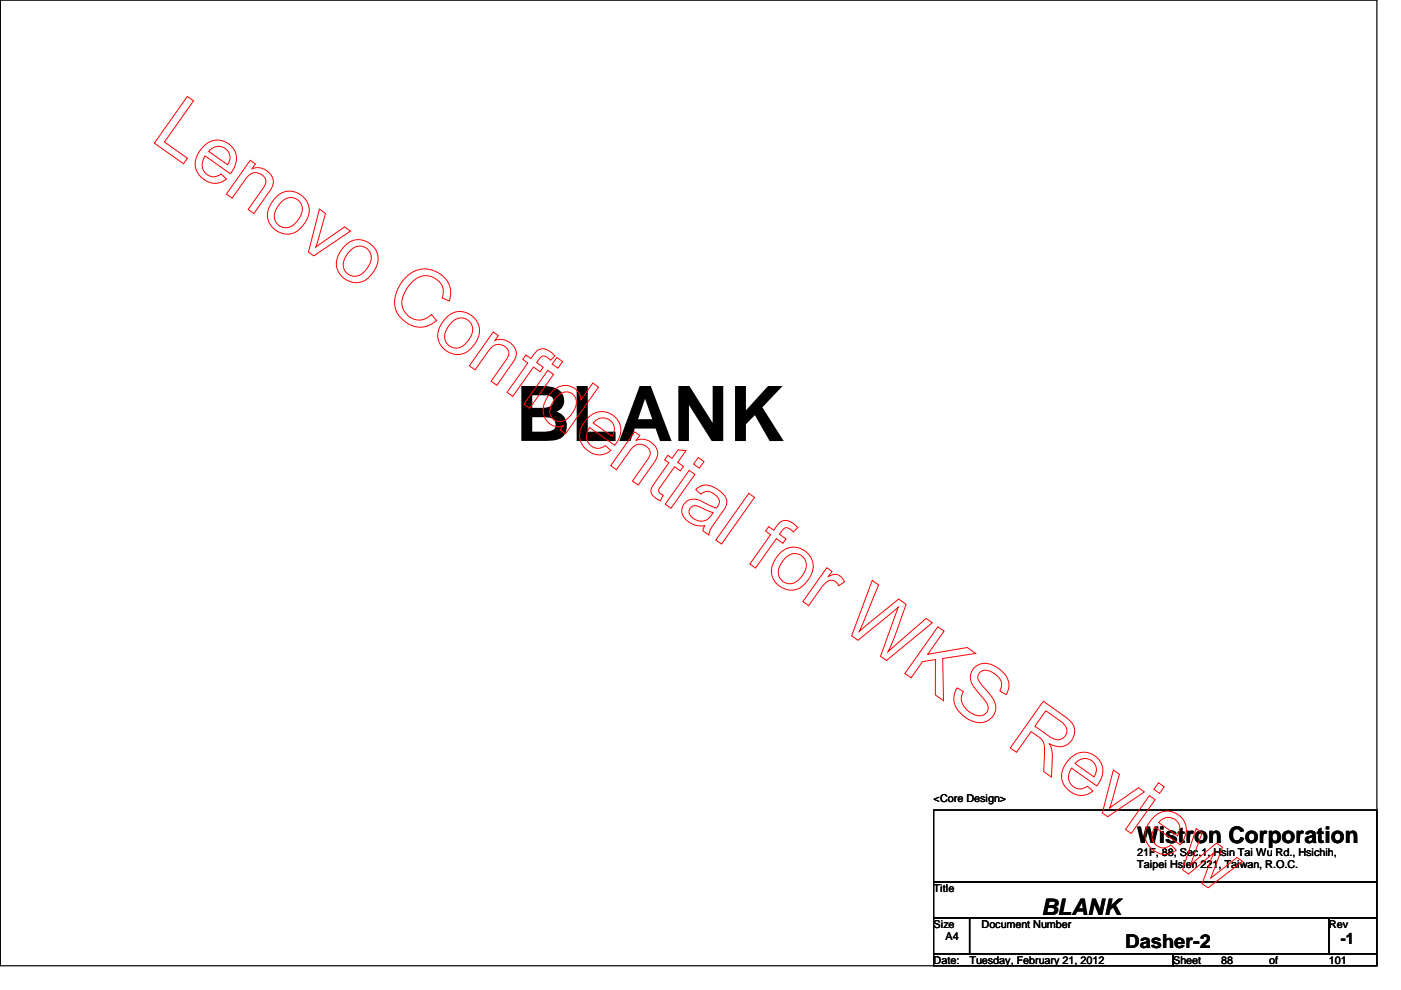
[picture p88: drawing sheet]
<svg xmlns="http://www.w3.org/2000/svg" width="297mm" height="210mm" viewBox="0 0 297 210" stroke-linecap="round" stroke-linejoin="round" font-family="sans-serif">
<defs><g id="words">
<text font-size="16.3" x="109.3" y="93.5">BLANK</text>
<g font-size="4.8">
<text x="241.1" y="178.8">Wistron Corporation</text>
<text x="220.8" y="194">BLANK</text>
</g>
<text font-size="4.1" x="238.6" y="200.9">Dasher-2</text>
<text font-size="3.3" x="284.3" y="200.2">-1</text>
<g font-size="2.3">
<text x="197.9" y="170">&lt;Core Design&gt;</text>
<text x="241.1" y="181.4">21F, 88, Sec.1, Hsin Tai Wu Rd., Hsichih,</text>
<text x="241.1" y="184.1">Taipei Hsien 221, Taiwan, R.O.C.</text>
<text x="197.9" y="189.1">Title</text>
<text x="197.9" y="196.7">Size</text>
<text x="208.1" y="196.7">Document Number</text>
<text x="281.8" y="196.7">Rev</text>
<text x="200.5" y="199.2">A4</text>
<text x="197.9" y="204.3">Date:</text>
<text x="205.6" y="204.3">Tuesday, February 21, 2012</text>
<text x="248.7" y="204.3">Sheet</text>
<text x="258.9" y="204.3">88</text>
<text x="269.1" y="204.3">of</text>
<text x="281.8" y="204.3">101</text>
</g>
</g></defs>
<path d="M.1 0h291.8v204.8h-291.8zM197.9 171.7h94v15.3h-94zM197.9 187h94v7.6h-94zM197.9 194.6h7.7v7.6h-7.7zM205.6 194.6h76.2v7.6h-76.2zM281.8 194.6h10.1v7.6h-10.1zM197.9 202.2h50.8v2.6h-50.8zM248.7 202.2h43.2v2.6h-43.2z" fill="none" stroke="#000" stroke-width=".25"/>
<g fill="none" stroke="#f00" stroke-width=".21">
<path d="M39.7 20.5l1.3 .9-6.1 8.7 4.8 3.5-.8 1.1-6.2-4.3zM43.3 30.9a4 4 0 0 1 5.7 0 4 4 0 0 1 0 5.8l-.2 .1-5.3-3.7a2.62 2.62 0 0 0-.4 2.9 2.62 2.62 0 0 0 2.6 1.4l1.2-.5 1.1 1a4.1 4.1 0 0 1-6.6-3.1 5.7 5.7 0 0 1 1.9-3.9zM44.6 31.8a2.44 2.44 0 0 1 3.3-.2 2.44 2.44 0 0 1 .4 3.3l-4-2.8zM53.1 34l1.1 .8-.8 1a3.3 3.3 0 0 1 4.5 3.3l-.7 1.4-3.4 4.8-1.2-.9 3.1-4.3a2.05 2.05 0 0 0 0-3 2.05 2.05 0 0 0-3 .1l-3.5 4.8-1.2-.8zM58.6 41.7a4.1 4.1 0 0 1 5.7 0 4.1 4.1 0 0 1 .3 5.7 4.1 4.1 0 0 1-6.1 1.5 4.1 4.1 0 0 1-.7-6.2zM59.8 42.7a2.53 2.53 0 0 1 3.5-.1 2.53 2.53 0 0 1 .3 3.5 3.4 3.4 0 0 1-3.4 2.2 2.59 2.59 0 0 1-1.5-4.2zM67.7 44.3l1.3 1-2 7.1 6.1-4.3 1.2 .9-7.8 5.2-1.1-.8zM73.2 52a4.1 4.1 0 0 1 5.7 0 4.1 4.1 0 0 1 .3 5.6 4.1 4.1 0 0 1-6 1.6 4.1 4.1 0 0 1-.8-6.2zM74.4 53a2.53 2.53 0 0 1 3.6-.2 2.53 2.53 0 0 1 .2 3.6 3.4 3.4 0 0 1-3.4 2.1 2.59 2.59 0 0 1-1.5-4.1zM85.9 58.9a5.5 5.5 0 0 1 5.9-1.6 5.5 5.5 0 0 1 3.8 4.7l-.3 1.8-1.6-.6a3.6 3.6 0 0 0-1.1-3.9 3.6 3.6 0 0 0-4.1-.4 6.7 6.7 0 0 0-3.2 6 3.7 3.7 0 0 0 6.2 1.8l1.1 1.3a5.2 5.2 0 0 1-7.8-.8 5.6 5.6 0 0 1 0-6.8zM94.7 67.2a4.1 4.1 0 0 1 5.7 0 4.1 4.1 0 0 1 .3 5.7 4.1 4.1 0 0 1-6 1.5 4.1 4.1 0 0 1-.8-6.2zM95.9 68.2a2.53 2.53 0 0 1 3.6-.1 2.53 2.53 0 0 1 .2 3.5 3.4 3.4 0 0 1-3.4 2.2 2.59 2.59 0 0 1-1.5-4.2z"/>
<path d="M104.6 70.4l1.1 .8-.7 1a3.3 3.3 0 0 1 4.4 3.3l-.7 1.4-3.4 4.8-1.2-.9 3.1-4.3a2.05 2.05 0 0 0 0-3 2.05 2.05 0 0 0-2.9 .1l-3.6 4.8-1.2-.8zM111.5 75.3l1.1 .7 .5-.7a2.33 2.33 0 0 1 4-.4l.6 .5-1 1a1.79 1.79 0 0 0-1.8-.8l-1.1 1.3 1.4 1-.7 .9-1.4-1-4.4 6.2-1.2-.8 4.4-6.2-1.1-.8zM116.1 78.5l1.3 .9-5.1 7.2-1.2-.9zM118.1 75.8l1.2 .9-1 1.4-1.2-.9zM116.8 83.2a3.5 3.5 0 0 1 3.7-1.4 3.5 3.5 0 0 1 2.7 3l2.5-3.6 1.2 .9-7 9.9-1.1-.8 .6-.9a3.4 3.4 0 0 1-3.4-1 3.4 3.4 0 0 1-.7-3.5l.6-1.4zM118.3 83.9a2.27 2.27 0 0 1 3.1-.4 2.27 2.27 0 0 1 .5 3.2 4.2 4.2 0 0 1-3 2.7 2.27 2.27 0 0 1-2.1-1.2 2.27 2.27 0 0 1 .1-2.4zM124.8 88.5a4 4 0 0 1 5.7 0 4 4 0 0 1 0 5.7l-.2 .2-5.3-3.8a2.62 2.62 0 0 0-.4 3 2.62 2.62 0 0 0 2.6 1.4l1.2-.5 1.1 1a4.1 4.1 0 0 1-6.6-3.2 5.7 5.7 0 0 1 1.9-3.8zM126.1 89.4a2.44 2.44 0 0 1 3.3-.2 2.44 2.44 0 0 1 .4 3.3l-4-2.8zM134.6 91.6l1 .7-.7 1a3.3 3.3 0 0 1 4.5 3.3l-.7 1.4-3.4 4.8-1.2-.8 3.1-4.4a2.05 2.05 0 0 0 0-2.9 2.05 2.05 0 0 0-3 .1l-3.5 4.8-1.2-.9zM141.6 96.5l.9 .7 1.2-1.8 1.8 .1-1.8 2.5 1.2 .9-.7 .9-1.2-.8-2.9 4.2a.92 .92 0 0 0-.5 .9 .92 .92 0 0 0 .8 .8l.2 .1-.6 1.2a2.49 2.49 0 0 1-2-2.4l.6-1.1 3.2-4.6-.9-.6zM146.1 99.7l1.2 .9-5 7.2-1.3-.9zM148 97l1.3 .9-1 1.4-1.2-.9z"/>
<path d="M146.5 107.6a1.6 1.6 0 0 1 2 0l2.7 1.1a2.7 2.7 0 0 1-2.6 1.8 2.7 2.7 0 0 1-2.5-1.8l.1-.7zM147.5 103.8a3.2 3.2 0 0 1 4.4-.2 3.5 3.5 0 0 1 2.2 3.1l-.5 1.1-1.6 2.4a6.9 6.9 0 0 0-1.7 3.2l-1.3-.9 .4-1a4.4 4.4 0 0 1-4.8-2.9 2.63 2.63 0 0 1 1.3-2.5 2.63 2.63 0 0 1 2.8 .2l3.2 1.4a1.75 1.75 0 0 0-.5-3 1.94 1.94 0 0 0-2.8 .1zM158.8 104.6l1.2 .9-7 9.9-1.2-.9zM163 111.7l1.1 .7 .5-.7a2.33 2.33 0 0 1 4-.4l.5 .5-.9 1a1.79 1.79 0 0 0-1.8-.8l-1.1 1.3 1.4 1-.7 .9-1.4-1-4.4 6.2-1.2-.8 4.4-6.2-1.1-.8zM165.5 117.2a4.1 4.1 0 0 1 5.6 0 4.1 4.1 0 0 1 .3 5.6 4.1 4.1 0 0 1-6 1.6 4.1 4.1 0 0 1-.8-6.2zM166.7 118.2a2.53 2.53 0 0 1 3.5-.2 2.53 2.53 0 0 1 .2 3.6 3.4 3.4 0 0 1-3.3 2.1 2.59 2.59 0 0 1-1.5-4.1zM175.3 120.4l1.1 .7-.8 1.1a2.13 2.13 0 0 1 3.4 1.2l-1.2 .8a1.72 1.72 0 0 0-1.5-1.2 1.72 1.72 0 0 0-1.6 .9l-3.3 4.5-1.2-.9zM184.9 123.1l1.4 .9-4.1 9.9 8.3-6.9 1.6 1.1-2.6 7.3-1.2 2.8 8-7.1 1.4 1-9.7 7.9-1.3-.9 3.7-10.4-8.5 7.1-1.3-1zM198.9 132.9l1.3 .9-3.5 4.9 8.4-1.4 1.8 1.2-7 1.1 .1 9-1.7-1.3v-7.5l-2.7 .5-2.4 3.4-1.3-.9zM206.5 141.7a3.7 3.7 0 0 1 5.2 0 4 4 0 0 1 2 4.8l-.4 .8-1.3-.8a2.49 2.49 0 0 0-1.1-3.6 2.35 2.35 0 0 0-3.1-.4 1.61 1.61 0 0 0 .1 2.5l.9 1a6.2 6.2 0 0 1 2.3 4.1 3.5 3.5 0 0 1-5.4 2.6 5.4 5.4 0 0 1-3.5-4.7l.2-.9 .5-1.2 1.4 .7a3.1 3.1 0 0 0 1.3 4.4 2.65 2.65 0 0 0 3.4 .2 1.97 1.97 0 0 0-.3-2.9l-.7-.7a6.3 6.3 0 0 1-2.3-4.1l.2-.8zM221.2 148.7l4.4 3.1a4.1 4.1 0 0 1 2.3 3.2 3.3 3.3 0 0 1-1.9 3 3.3 3.3 0 0 1-3.5-.3 5.5 5.5 0 0 1 .6 3.1l-.2 3.9-1.6-1.1 .2-4.6a2.78 2.78 0 0 0-1.4-2.8l-1.5-1.1-3.1 4.4-1.3-.9zM221.7 150.7l3.2 2.2a2.06 2.06 0 0 1 .6 3.5 2.19 2.19 0 0 1-2.8-.1l-3.3-2.3z"/>
<path d="M227 160.7a4 4 0 0 1 5.7 0 4 4 0 0 1 0 5.7l-.2 .2-5.3-3.7a2.62 2.62 0 0 0-.4 2.9 2.62 2.62 0 0 0 2.6 1.4l1.2-.5 1.1 1a4.1 4.1 0 0 1-6.6-3.1 5.7 5.7 0 0 1 1.9-3.9zM228.3 161.6a2.44 2.44 0 0 1 3.3-.2 2.44 2.44 0 0 1 .4 3.3l-4-2.8zM236.1 163.3l1.2 .9-2 7.1 6.1-4.3 1.2 .9-7.8 5.3-1.1-.8zM243.7 168.7l1.2 .9-5.1 7.1-1.2-.8zM244.7 173.2a4 4 0 0 1 5.7 0 4 4 0 0 1 0 5.7l-.2 .2-5.3-3.8a2.62 2.62 0 0 0-.4 3 2.62 2.62 0 0 0 2.6 1.4l1.2-.5 1.1 1a4.1 4.1 0 0 1-6.6-3.1 5.7 5.7 0 0 1 1.9-3.9zM245.6 166l1.2 .8-1 1.4-1.2-.8zM245.9 174.1a2.44 2.44 0 0 1 3.4-.2 2.44 2.44 0 0 1 .4 3.3l-4.1-2.8zM253.6 175.7l1.3 .9-2.5 6.8 5.5-4.6 1.3 .8-2.5 6.6 5.6-4.4 1.1 .8-7.3 5.6-1.2-.9 2.5-6.5-5.4 4.5-1.3-.9z"/>
</g>
<use href="#words"/>
</svg>
